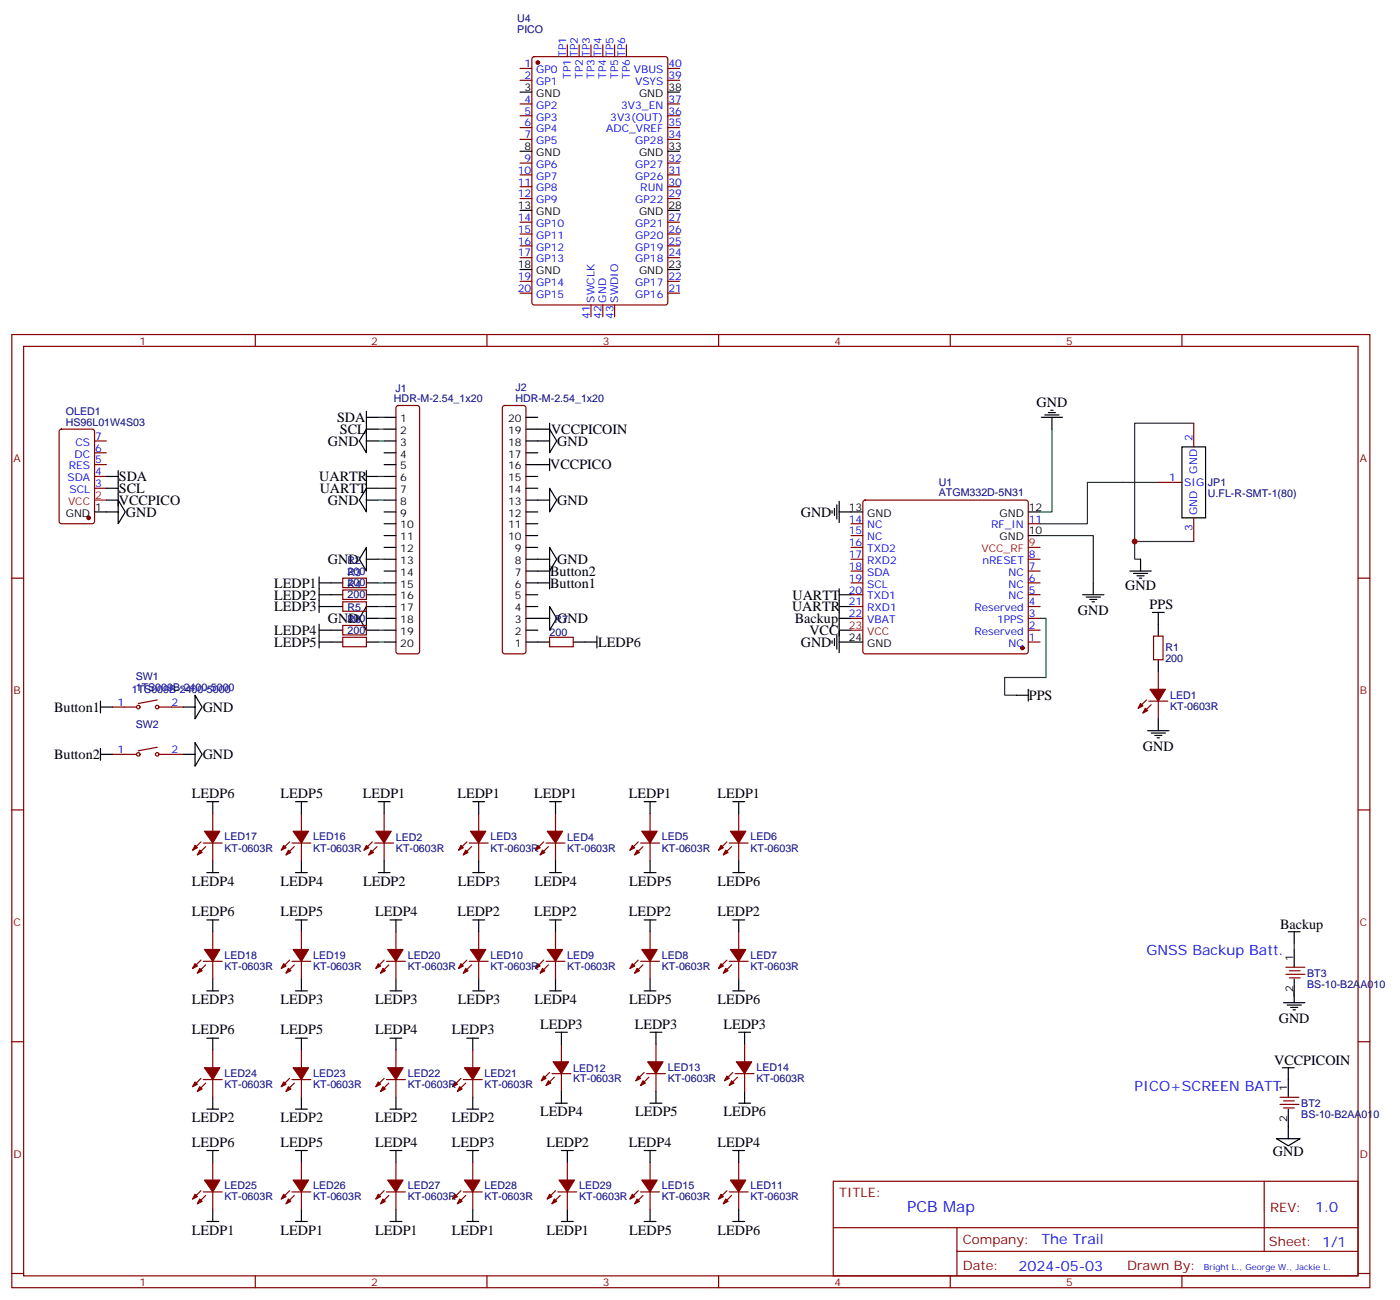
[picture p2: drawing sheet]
<svg xmlns="http://www.w3.org/2000/svg" width="418mm" height="388mm" viewBox="0 0 418 388" stroke-linecap="round" stroke-linejoin="round" font-family="sans-serif">
<defs><g id="words">
<text font-size="4.6" fill="#00f" x="270.8" y="361.4">PCB Map</text>
<g font-size="4.2">
<text x="100.6" y="125.9">SDA</text>
<text x="309.4" y="121.3">GND</text>
<text x="101.4" y="129.4">SCL</text>
<text x="164.5" y="129.4">VCCPICOIN</text>
<text x="97.9" y="133">GND</text>
<text x="166.3" y="133">GND</text>
<text x="35.5" y="143.6">SDA</text>
<text x="95.3" y="143.6">UARTR</text>
<text x="164.2" y="140">VCCPICO</text>
<text x="35.5" y="147.1">SCL</text>
<text x="95.4" y="147.1">UARTT</text>
<text x="35.5" y="150.6">VCCPICO</text>
<text x="37.6" y="154.2">GND</text>
<text x="97.9" y="150.6">GND</text>
<text x="166.3" y="150.6">GND</text>
<text x="239" y="154.1">GND</text>
<text x="97.9" y="168.2">GND</text>
<text x="164.2" y="171.8">Button2</text>
<text x="166.3" y="168.2">GND</text>
<text x="81.8" y="175.3">LEDP1</text>
<text x="81.8" y="178.8">LEDP2</text>
<text x="164.2" y="175.3">Button1</text>
<text x="236.5" y="178.8">UARTT</text>
<text x="335.8" y="176">GND</text>
<text x="81.8" y="182.4">LEDP3</text>
<text x="97.9" y="185.9">GND</text>
<text x="166.3" y="185.9">GND</text>
<text x="236.4" y="182.4">UARTR</text>
<text x="237.2" y="185.9">Backup</text>
<text x="321.7" y="183.4">GND</text>
<text x="343.1" y="181.6">PPS</text>
<text x="81.8" y="189.4">LEDP4</text>
<text x="241.6" y="189.4">VCC</text>
<text x="81.8" y="193">LEDP5</text>
<text x="178.6" y="192.9">LEDP6</text>
<text x="239" y="193">GND</text>
<text x="307.1" y="208.8">PPS</text>
<text x="16.2" y="212.3">Button1</text>
<text x="60.5" y="212.3">GND</text>
<text x="16.2" y="226.4">Button2</text>
<text x="60.5" y="226.4">GND</text>
<text x="341.1" y="224.1">GND</text>
<text x="57.3" y="238">LEDP6</text>
<text x="83.7" y="238">LEDP5</text>
<text x="108.3" y="238.1">LEDP1</text>
<text x="136.5" y="238.1">LEDP1</text>
<text x="159.5" y="238.1">LEDP1</text>
<text x="187.7" y="238.1">LEDP1</text>
<text x="214.1" y="238.1">LEDP1</text>
<text x="57.3" y="264.2">LEDP4</text>
<text x="83.7" y="264.2">LEDP4</text>
<text x="108.4" y="264.3">LEDP2</text>
<text x="136.7" y="264.3">LEDP3</text>
<text x="159.5" y="264.3">LEDP4</text>
<text x="187.8" y="264.3">LEDP5</text>
<text x="214.2" y="264.3">LEDP6</text>
<text x="57.3" y="273.3">LEDP6</text>
<text x="83.7" y="273.3">LEDP5</text>
<text x="112" y="273.3">LEDP4</text>
<text x="136.5" y="273.3">LEDP2</text>
<text x="159.5" y="273.3">LEDP2</text>
<text x="187.7" y="273.3">LEDP2</text>
<text x="214.1" y="273.3">LEDP2</text>
<text x="382.1" y="277.2">Backup</text>
<text x="57.3" y="299.5">LEDP3</text>
<text x="83.7" y="299.5">LEDP3</text>
<text x="112" y="299.5">LEDP3</text>
<text x="136.7" y="299.5">LEDP3</text>
<text x="159.5" y="299.5">LEDP4</text>
<text x="187.8" y="299.5">LEDP5</text>
<text x="214.2" y="299.5">LEDP6</text>
<text x="381.7" y="305.2">GND</text>
<text x="57.3" y="308.6">LEDP6</text>
<text x="83.7" y="308.6">LEDP5</text>
<text x="112" y="308.6">LEDP4</text>
<text x="134.9" y="308.6">LEDP3</text>
<text x="161.2" y="306.9">LEDP3</text>
<text x="189.4" y="306.9">LEDP3</text>
<text x="215.9" y="306.9">LEDP3</text>
<text x="380.3" y="317.8">VCCPICOIN</text>
<text x="57.3" y="334.8">LEDP2</text>
<text x="83.7" y="334.8">LEDP2</text>
<text x="112" y="334.8">LEDP2</text>
<text x="134.9" y="334.8">LEDP2</text>
<text x="161.3" y="333.1">LEDP4</text>
<text x="189.6" y="333.1">LEDP5</text>
<text x="216" y="333.1">LEDP6</text>
<text x="57.3" y="342.1">LEDP6</text>
<text x="83.7" y="342.1">LEDP5</text>
<text x="112" y="342.1">LEDP4</text>
<text x="134.9" y="342.1">LEDP3</text>
<text x="163.1" y="342.1">LEDP2</text>
<text x="187.7" y="342">LEDP4</text>
<text x="214.2" y="342">LEDP4</text>
<text x="379.9" y="345">GND</text>
<text x="57.3" y="368.3">LEDP1</text>
<text x="83.7" y="368.3">LEDP1</text>
<text x="112" y="368.3">LEDP1</text>
<text x="134.9" y="368.3">LEDP1</text>
<text x="163.1" y="368.3">LEDP1</text>
<text x="187.8" y="368.3">LEDP5</text>
<text x="214.2" y="368.3">LEDP6</text>
</g>
<g font-size="4.2" fill="#00f">
<text x="342.2" y="285">GNSS Backup Batt.</text>
<text x="338.7" y="325.6">PICO+SCREEN BATT</text>
<text x="392.5" y="361.7">1.0</text>
<text x="310.9" y="371.2">The Trail</text>
<text x="304" y="379">2024-05-03</text>
</g>
<g font-size="3.9" fill="#800">
<text x="250.5" y="357">TITLE:</text>
<text x="379.1" y="361.7">REV:</text>
<text x="287.4" y="371.2">Company:</text>
<text x="378.7" y="371.8">Sheet: 1/1</text>
<text x="287.4" y="378.8">Date:</text>
<text x="336.4" y="378.9">Drawn By:</text>
</g>
<g font-size="3.2" fill="#000080">
<text x="154.4" y="9.7">PICO</text>
<text x="154.4" y="6.5">U4</text>
<text x="117.6" y="119.9">HDR-M-2.54_1x20</text>
<text x="118.1" y="117">J1</text>
<text x="153.8" y="119.9">HDR-M-2.54_1x20</text>
<text x="153.8" y="116.7">J2</text>
<text x="19.6" y="123.7">OLED1</text>
<text x="19.6" y="127">HS96L01W4S03</text>
<text x="280.2" y="148">ATGM332D-5N31</text>
<text x="280.2" y="145.1">U1</text>
<text x="360.5" y="148.1">U.FL-R-SMT-1(80)</text>
<text x="360.5" y="145">JP1</text>
<text x="103.7" y="171.4">200</text>
<text x="103.7" y="168.3">R2</text>
<text x="103.7" y="171.8">R3</text>
<text x="103.7" y="174.9">200</text>
<text x="103.7" y="178.5">200</text>
<text x="103.7" y="175.3">R4</text>
<text x="103.7" y="185.5">200</text>
<text x="103.7" y="182.4">R5</text>
<text x="103.7" y="185.9">R6</text>
<text x="165.5" y="185.9">R7</text>
<text x="103.7" y="189.1">200</text>
<text x="164" y="189.8">200</text>
<text x="347.8" y="197.5">200</text>
<text x="347.8" y="194.3">R1</text>
<text x="40.5" y="203">SW1</text>
<text x="40.5" y="206.1">1TS009B-2400-5000</text>
<text x="349.2" y="208.5">LED1</text>
<text x="349.2" y="211.8">KT-0603R</text>
<text x="40.5" y="217.1">SW2</text>
<text x="67" y="250.7">LED17</text>
<text x="93.5" y="250.7">LED16</text>
<text x="118.2" y="250.9">LED2</text>
<text x="146.4" y="250.7">LED3</text>
<text x="169.3" y="250.9">LED4</text>
<text x="197.6" y="250.7">LED5</text>
<text x="224" y="250.7">LED6</text>
<text x="67" y="254.1">KT-0603R</text>
<text x="93.5" y="254.1">KT-0603R</text>
<text x="118.2" y="254.1">KT-0603R</text>
<text x="146.4" y="254.1">KT-0603R</text>
<text x="169.3" y="254.1">KT-0603R</text>
<text x="197.6" y="254.1">KT-0603R</text>
<text x="224" y="254.1">KT-0603R</text>
<text x="67" y="285.9">LED18</text>
<text x="93.5" y="285.9">LED19</text>
<text x="121.7" y="285.9">LED20</text>
<text x="146.4" y="285.9">LED10</text>
<text x="169.3" y="286.2">LED9</text>
<text x="197.6" y="285.9">LED8</text>
<text x="224" y="285.9">LED7</text>
<text x="67" y="289.3">KT-0603R</text>
<text x="93.5" y="289.3">KT-0603R</text>
<text x="121.7" y="289.3">KT-0603R</text>
<text x="146.4" y="289.3">KT-0603R</text>
<text x="169.3" y="289.3">KT-0603R</text>
<text x="197.6" y="289.3">KT-0603R</text>
<text x="224" y="289.3">KT-0603R</text>
<text x="390.2" y="291.4">BT3</text>
<text x="390.2" y="294.6">BS-10-B2AA010</text>
<text x="67" y="321.2">LED24</text>
<text x="93.5" y="321.2">LED23</text>
<text x="121.7" y="321.2">LED22</text>
<text x="144.6" y="321.2">LED21</text>
<text x="171.1" y="322.8">KT-0603R</text>
<text x="171.1" y="319.7">LED12</text>
<text x="199.3" y="322.8">KT-0603R</text>
<text x="199.3" y="319.5">LED13</text>
<text x="225.8" y="322.8">KT-0603R</text>
<text x="225.8" y="319.5">LED14</text>
<text x="67" y="324.6">KT-0603R</text>
<text x="93.5" y="324.6">KT-0603R</text>
<text x="121.7" y="324.6">KT-0603R</text>
<text x="144.6" y="324.6">KT-0603R</text>
<text x="388.4" y="333.4">BS-10-B2AA010</text>
<text x="388.4" y="330.3">BT2</text>
<text x="67" y="358.1">KT-0603R</text>
<text x="67" y="354.7">LED25</text>
<text x="93.5" y="358.1">KT-0603R</text>
<text x="93.5" y="354.7">LED26</text>
<text x="121.7" y="358.1">KT-0603R</text>
<text x="121.7" y="354.7">LED27</text>
<text x="144.6" y="358.1">KT-0603R</text>
<text x="144.6" y="354.7">LED28</text>
<text x="172.9" y="358.1">KT-0603R</text>
<text x="172.9" y="354.7">LED29</text>
<text x="197.6" y="358.1">KT-0603R</text>
<text x="197.6" y="354.7">LED15</text>
<text x="224" y="358.1">KT-0603R</text>
<text x="224" y="354.7">LED11</text>
</g>
<g font-size="3.2" fill="#00f">
<text x="169" y="16.9" transform="rotate(-90 169 16.9)">TP1</text>
<text x="172.5" y="16.9" transform="rotate(-90 172.5 16.9)">TP2</text>
<text x="176" y="16.9" transform="rotate(-90 176 16.9)">TP3</text>
<text x="179.6" y="16.9" transform="rotate(-90 179.6 16.9)">TP4</text>
<text x="183.1" y="16.9" transform="rotate(-90 183.1 16.9)">TP5</text>
<text x="186.6" y="16.9" transform="rotate(-90 186.6 16.9)">TP6</text>
<text x="156.6" y="20.1">1</text>
<text x="156.6" y="23.6">2</text>
<text x="160.1" y="21.8">GP0</text>
<text x="170.4" y="23.5" transform="rotate(-90 170.4 23.5)">TP1</text>
<text x="173.9" y="23.5" transform="rotate(-90 173.9 23.5)">TP2</text>
<text x="177.4" y="23.5" transform="rotate(-90 177.4 23.5)">TP3</text>
<text x="181" y="23.5" transform="rotate(-90 181 23.5)">TP4</text>
<text x="184.5" y="23.5" transform="rotate(-90 184.5 23.5)">TP5</text>
<text x="188" y="23.5" transform="rotate(-90 188 23.5)">TP6</text>
<text x="189.2" y="21.8">VBUS</text>
<text x="199.5" y="23.6">39</text>
<text x="199.5" y="20.1">40</text>
<text x="160.1" y="25.4">GP1</text>
<text x="189.6" y="25.4">VSYS</text>
<text x="156.6" y="30.7">4</text>
<text x="156.6" y="34.2">5</text>
<text x="160.1" y="32.4">GP2</text>
<text x="160.1" y="35.9">GP3</text>
<text x="182.2" y="35.9">3V3(OUT)</text>
<text x="185.4" y="32.4">3V3_EN</text>
<text x="199.5" y="34.2">36</text>
<text x="199.5" y="30.7">37</text>
<text x="156.6" y="37.7">6</text>
<text x="156.6" y="41.2">7</text>
<text x="160.1" y="39.5">GP4</text>
<text x="181" y="39.5">ADC_VREF</text>
<text x="199.5" y="41.2">34</text>
<text x="199.5" y="37.7">35</text>
<text x="160.1" y="43">GP5</text>
<text x="189.6" y="43">GP28</text>
<text x="154.5" y="51.8">10</text>
<text x="156.6" y="48.3">9</text>
<text x="160.1" y="50.1">GP6</text>
<text x="160.1" y="53.6">GP7</text>
<text x="189.6" y="53.6">GP26</text>
<text x="189.6" y="50.1">GP27</text>
<text x="199.5" y="51.8">31</text>
<text x="199.5" y="48.3">32</text>
<text x="154.5" y="55.4">11</text>
<text x="154.5" y="58.9">12</text>
<text x="160.1" y="57.1">GP8</text>
<text x="191.1" y="57.1">RUN</text>
<text x="199.5" y="58.9">29</text>
<text x="199.5" y="55.4">30</text>
<text x="154.5" y="65.9">14</text>
<text x="160.1" y="60.6">GP9</text>
<text x="189.6" y="60.6">GP22</text>
<text x="199.5" y="65.9">27</text>
<text x="154.5" y="69.5">15</text>
<text x="160.1" y="67.7">GP10</text>
<text x="160.1" y="71.2">GP11</text>
<text x="189.6" y="71.2">GP20</text>
<text x="189.6" y="67.7">GP21</text>
<text x="199.5" y="69.5">26</text>
<text x="154.5" y="73">16</text>
<text x="154.5" y="76.5">17</text>
<text x="160.1" y="74.8">GP12</text>
<text x="189.6" y="74.8">GP19</text>
<text x="199.5" y="76.5">24</text>
<text x="199.5" y="73">25</text>
<text x="154.5" y="83.6">19</text>
<text x="160.1" y="78.3">GP13</text>
<text x="189.6" y="78.3">GP18</text>
<text x="199.5" y="83.6">22</text>
<text x="154.5" y="87.1">20</text>
<text x="160.1" y="85.3">GP14</text>
<text x="160.1" y="88.9">GP15</text>
<text x="189.6" y="88.9">GP16</text>
<text x="189.6" y="85.3">GP17</text>
<text x="199.5" y="87.1">21</text>
<text x="176" y="95" transform="rotate(-90 176 95)">41</text>
<text x="177.4" y="90.3" transform="rotate(-90 177.4 90.3)">SWCLK</text>
<text x="179.6" y="95" transform="rotate(-90 179.6 95)">42</text>
<text x="181" y="90.3" transform="rotate(-90 181 90.3)">GND</text>
<text x="183.1" y="95" transform="rotate(-90 183.1 95)">43</text>
<text x="184.5" y="90.3" transform="rotate(-90 184.5 90.3)">SWDIO</text>
<text x="28.4" y="131.2">7</text>
<text x="356" y="131.6" transform="rotate(-90 356 131.6)">2</text>
<text x="22.3" y="136.5">DC</text>
<text x="22.5" y="133">CS</text>
<text x="28.4" y="134.7">6</text>
<text x="20.1" y="143.5">SDA</text>
<text x="20.5" y="140">RES</text>
<text x="28.4" y="141.8">4</text>
<text x="28.4" y="138.3">5</text>
<text x="349" y="143.5">1</text>
<text x="357.4" y="141.3" transform="rotate(-90 357.4 141.3)">GND</text>
<text x="20.8" y="147.1">SCL</text>
<text x="28.4" y="145.3">3</text>
<text x="353.5" y="145">SIG</text>
<text x="253.3" y="155.9">14</text>
<text x="307.1" y="155.9">11</text>
<text x="357.4" y="153.8" transform="rotate(-90 357.4 153.8)">GND</text>
<text x="253.3" y="159.4">15</text>
<text x="258.8" y="157.7">NC</text>
<text x="258.8" y="161.2">NC</text>
<text x="295.9" y="157.7">RF_IN</text>
<text x="356" y="158.3" transform="rotate(-90 356 158.3)">3</text>
<text x="253.3" y="162.9">16</text>
<text x="253.3" y="166.5">17</text>
<text x="258.8" y="164.7">TXD2</text>
<text x="307.1" y="166.5">8</text>
<text x="253.3" y="170">18</text>
<text x="253.3" y="173.5">19</text>
<text x="258.8" y="168.2">RXD2</text>
<text x="258.8" y="171.8">SDA</text>
<text x="293.3" y="168.2">nRESET</text>
<text x="301" y="171.8">NC</text>
<text x="307.1" y="173.5">6</text>
<text x="307.1" y="170">7</text>
<text x="253.3" y="177.1">20</text>
<text x="258.8" y="175.3">SCL</text>
<text x="258.8" y="178.8">TXD1</text>
<text x="301" y="178.8">NC</text>
<text x="301" y="175.3">NC</text>
<text x="307.1" y="177.1">5</text>
<text x="253.3" y="180.6">21</text>
<text x="253.3" y="184.1">22</text>
<text x="258.8" y="182.4">RXD1</text>
<text x="258.8" y="185.9">VBAT</text>
<text x="290.9" y="182.4">Reserved</text>
<text x="297.6" y="185.9">1PPS</text>
<text x="307.1" y="184.1">3</text>
<text x="307.1" y="180.6">4</text>
<text x="290.9" y="189.4">Reserved</text>
<text x="307.1" y="191.2">1</text>
<text x="307.1" y="187.6">2</text>
<text x="301" y="192.9">NC</text>
<text x="35" y="210.6">1</text>
<text x="51.2" y="210.6">2</text>
<text x="35" y="224.7">1</text>
<text x="51.2" y="224.7">2</text>
</g>
<g font-size="3.2">
<text x="156.6" y="27.1">3</text>
<text x="160.1" y="28.9">GND</text>
<text x="190.7" y="28.9">GND</text>
<text x="199.5" y="27.1">38</text>
<text x="156.6" y="44.8">8</text>
<text x="160.1" y="46.5">GND</text>
<text x="190.7" y="46.5">GND</text>
<text x="199.5" y="44.8">33</text>
<text x="154.5" y="62.4">13</text>
<text x="160.1" y="64.2">GND</text>
<text x="190.7" y="64.2">GND</text>
<text x="199.5" y="62.4">28</text>
<text x="154.5" y="80">18</text>
<text x="160.1" y="81.8">GND</text>
<text x="190.7" y="81.8">GND</text>
<text x="199.5" y="80">23</text>
<text x="119.5" y="125.9">1</text>
<text x="151.6" y="125.9">20</text>
<text x="119.5" y="129.4">2</text>
<text x="151.6" y="129.4">19</text>
<text x="119.5" y="133">3</text>
<text x="119.5" y="136.5">4</text>
<text x="151.6" y="136.5">17</text>
<text x="151.6" y="133">18</text>
<text x="119.5" y="140">5</text>
<text x="119.5" y="143.5">6</text>
<text x="151.6" y="143.5">15</text>
<text x="151.6" y="140">16</text>
<text x="119.5" y="147.1">7</text>
<text x="151.6" y="147.1">14</text>
<text x="19.6" y="154.1">GND</text>
<text x="28.4" y="152.4">1</text>
<text x="119.5" y="150.6">8</text>
<text x="119.5" y="154.1">9</text>
<text x="151.6" y="154.1">12</text>
<text x="151.6" y="150.6">13</text>
<text x="253.3" y="152.4">13</text>
<text x="258.8" y="154.1">GND</text>
<text x="298.3" y="154.1">GND</text>
<text x="307.1" y="152.4">12</text>
<text x="119.5" y="157.7">10</text>
<text x="119.5" y="161.2">11</text>
<text x="151.6" y="161.2">10</text>
<text x="151.6" y="157.7">11</text>
<text x="298.3" y="161.2">GND</text>
<text x="307.1" y="159.4">10</text>
<text x="119.5" y="164.7">12</text>
<text x="153.7" y="164.7">9</text>
<text x="119.5" y="168.2">13</text>
<text x="119.5" y="171.8">14</text>
<text x="153.7" y="171.8">7</text>
<text x="153.7" y="168.2">8</text>
<text x="119.5" y="175.3">15</text>
<text x="119.5" y="178.8">16</text>
<text x="153.7" y="178.8">5</text>
<text x="153.7" y="175.3">6</text>
<text x="119.5" y="182.4">17</text>
<text x="119.5" y="185.9">18</text>
<text x="153.7" y="185.9">3</text>
<text x="153.7" y="182.4">4</text>
<text x="119.5" y="189.4">19</text>
<text x="153.7" y="189.4">2</text>
<text x="253.3" y="191.2">24</text>
<text x="119.5" y="192.9">20</text>
<text x="153.7" y="192.9">1</text>
<text x="258.8" y="192.9">GND</text>
<text x="385.9" y="286.8" transform="rotate(-90 385.9 286.8)">1</text>
<text x="385.9" y="295.8" transform="rotate(-90 385.9 295.8)">2</text>
<text x="384.2" y="325.6" transform="rotate(-90 384.2 325.6)">1</text>
<text x="384.2" y="334.7" transform="rotate(-90 384.2 334.7)">2</text>
</g>
<g font-size="3.2" fill="#800">
<text x="41.6" y="102.8">1</text>
<text x="110.8" y="102.8">2</text>
<text x="179.9" y="102.8">3</text>
<text x="249.1" y="102.8">4</text>
<text x="318.2" y="102.8">5</text>
<text x="4.1" y="137.9">A</text>
<text x="405.9" y="137.9">A</text>
<text x="4.1" y="207">B</text>
<text x="405.9" y="207">B</text>
<text x="4.1" y="276.2">C</text>
<text x="405.9" y="276.2">C</text>
<text x="4.1" y="345.3">D</text>
<text x="405.9" y="345.3">D</text>
<text x="41.6" y="383.6">1</text>
<text x="110.8" y="383.6">2</text>
<text x="179.9" y="383.6">3</text>
<text x="249.1" y="383.6">4</text>
<text x="318.2" y="383.6">5</text>
</g>
<g font-size="3.2" fill="#f00">
<text x="28.4" y="148.8">2</text>
<text x="20.3" y="150.6">VCC</text>
<text x="293" y="164.7">VCC_RF</text>
<text x="307.1" y="162.9">9</text>
<text x="253.3" y="187.6">23</text>
<text x="258.8" y="189.4">VCC</text>
</g>
<text font-size="2.5" fill="#00f" x="359.4" y="378.9">Bright L., George W., Jackie L.</text>
</g></defs>
<g fill="none" stroke="#870000" stroke-width=".35">
<path d="M159 17.1l.5-.2h39.1l.7 .4v73l-.4 .6-39.4 .1-.7-.5-.1-72.9zM169.3 13.4v3.5M172.9 13.4v3.5M176.4 13.4v3.5M179.9 13.4v3.5M183.4 13.4v3.5M187 13.4v3.5M155.2 20.4h3.5M155.2 24h3.5M155.2 31h3.5M155.2 34.5h3.5M155.2 38.1h3.5"/>
<path d="M199.3 20.4h3.5M199.3 24h3.5M199.3 31h3.5M199.3 34.5h3.5M199.3 38.1h3.5M155.2 41.6h3.5M155.2 48.6h3.5M155.2 52.2h3.5M155.2 55.7h3.5M155.2 59.2h3.5M199.3 41.6h3.5M199.3 48.6h3.5"/>
<path d="M199.3 52.2h3.5M199.3 55.7h3.5M199.3 59.2h3.5M155.2 66.3h3.5M155.2 69.8h3.5M155.2 73.3h3.5M155.2 76.9h3.5M199.3 66.3h3.5M199.3 69.8h3.5M199.3 73.3h3.5M199.3 76.9h3.5M3.5 99.8h405.4v284.3h-405.4z"/>
<path d="M76.2 99.8v3.5M145.3 99.8v3.5M155.2 83.9h3.5M155.2 87.5h3.5M176.4 91v3.5M179.9 91v3.5M183.4 91v3.5M199.3 83.9h3.5M199.3 87.5h3.5M214.5 99.8v3.5M283.6 99.8v3.5M352.8 99.8v3.5"/>
<path d="M7.1 103.3h398.2v277.3h-398.2zM17.9 128.2l.4-.2h9.2l.7 .5v27l-.4 .7h-9.5l-.6-.4-.1-27.1zM28.2 138.6h3.5M28.2 135.1h3.5M28.2 131.6h3.5M118.4 121.2l.5-.2h5.6l.5 .2 .2 .5v72.6l-.2 .5-.5 .3h-5.6l-.5-.3-.2-.5v-72.6zM150.2 121.2l.4-.2h5.7l.5 .2 .2 .5v72.6l-.2 .5-.5 .3h-5.7l-.5-.3-.2-.5v-72.6zM356.3 126.3v7M28.2 145.7h3.5M28.2 142.1h3.5M254 156.2h3.5M254 159.8h3.5"/>
<path d="M257.8 149.4l.4-.2h48l.5 .2 .2 .5v44.4l-.2 .5-.5 .3h-48l-.5-.3-.2-.5v-44.4zM306.9 156.2h3.5M345.7 143.9h7.1M356.3 154.5v7M3.5 172.5h3.6M102.3 172.5h7.1v2.8h-7.1zM102.3 176h7.1v2.8h-7.1zM102.3 179.5h7.1v2.9h-7.1zM254 177.4h3.5M254 173.9h3.5M254 170.4h3.5M254 166.8h3.5"/>
<path d="M254 163.3h3.5M306.9 177.4h3.5M306.9 173.9h3.5M306.9 170.4h3.5M306.9 166.8h3.5M405.3 172.5h3.6M102.3 186.6h7.1v2.8h-7.1zM102.3 190.1h7.1v2.8h-7.1zM164 190.1h7.1v2.8h-7.1zM254 184.5h3.5M254 180.9h3.5M306.9 191.5h3.5"/>
<path d="M306.9 188h3.5M306.9 184.5h3.5M306.9 180.9h3.5M344.3 189.8h2.8v7h-2.8zM33.5 210.9h7.1M46.9 208.8l-5.6 1.1M47.6 210.9h7.1M342.2 208.8l-2.5 2.5M342.9 209.2h5.6M343.6 210.2l-2.5 2.5M345.7 200.3v5.3M345.7 209.2v5.3"/>
<path d="M33.5 225h7.1M46.9 222.9l-5.6 1.1M47.6 225h7.1M3.5 241.6h3.6M60 251.1l-2.5 2.5M60.7 251.5h5.6M61.4 252.6l-2.5 2.4M63.5 242.7v5.3M63.5 251.5v5.3M86.4 251.1l-2.4 2.5M87.1 251.5h5.7M87.8 252.6l-2.4 2.4"/>
<path d="M90 242.7v5.3M90 251.5v5.3M111.1 251.1l-2.4 2.5M111.8 251.5h5.7M112.5 252.6l-2.4 2.4M114.7 242.7v5.3M114.7 251.5v5.3M139.3 251.1l-2.4 2.5M140.1 251.5h5.6M140.8 252.6l-2.5 2.4M142.9 242.7v5.3M142.9 251.5v5.3"/>
<path d="M162.3 251.1l-2.5 2.5M163 251.5h5.6M163.7 252.6l-2.5 2.4M165.8 242.7v5.3M165.8 251.5v5.3M190.5 251.1l-2.5 2.5M191.2 251.5h5.6M191.9 252.6l-2.5 2.4M194 242.7v5.3M194 251.5v5.3M217 251.1l-2.5 2.5M217.7 251.5h5.6"/>
<path d="M218.4 252.6l-2.5 2.4M220.5 242.7v5.3M220.5 251.5v5.3M405.3 241.6h3.6M63.5 278v5.2M90 278v5.2M118.2 278v5.2M142.9 278v5.2M165.8 278v5.2M194 278v5.2M220.5 278v5.2M60 286.4l-2.5 2.5"/>
<path d="M60.7 286.8h5.6M61.4 287.8l-2.5 2.5M63.5 286.8v5.3M86.4 286.4l-2.4 2.5M87.1 286.8h5.7M87.8 287.8l-2.4 2.5M90 286.8v5.3M114.7 286.4l-2.5 2.5M115.4 286.8h5.6M116.1 287.8l-2.5 2.5M118.2 286.8v5.3M139.3 286.4l-2.4 2.5"/>
<path d="M140.1 286.8h5.6M140.8 287.8l-2.5 2.5M142.9 286.8v5.3M162.3 286.4l-2.5 2.5M163 286.8h5.6M163.7 287.8l-2.5 2.5M165.8 286.8v5.3M190.5 286.4l-2.5 2.5M191.2 286.8h5.6M191.9 287.8l-2.5 2.5M194 286.8v5.3M217 286.4l-2.5 2.5"/>
<path d="M217.7 286.8h5.6M218.4 287.8l-2.5 2.5M220.5 286.8v5.3M383.8 290.7h5.7M383.8 288.5h5.7M384.9 291.7h3.2M384.9 289.6h3.2M3.5 310.8h3.6M63.5 313.2v5.3M90 313.2v5.3M118.2 313.2v5.3M141.1 313.2v5.3"/>
<path d="M164 319.9l-2.4 2.5M167.6 311.5v5.3M192.3 319.9l-2.5 2.5M195.8 311.5v5.3M218.7 319.9l-2.4 2.5M222.2 311.5v5.3M405.3 310.8h3.6M60 321.7l-2.5 2.5M60.7 322.1h5.6M61.4 323.1l-2.5 2.5M63.5 322.1v5.2M86.4 321.7l-2.4 2.5"/>
<path d="M87.1 322.1h5.7M87.8 323.1l-2.4 2.5M90 322.1v5.2M114.7 321.7l-2.5 2.5M115.4 322.1h5.6M116.1 323.1l-2.5 2.5M118.2 322.1v5.2M137.6 321.7l-2.5 2.5M138.3 322.1h5.6M139 323.1l-2.5 2.5M141.1 322.1v5.2M164.7 320.3h5.7"/>
<path d="M165.5 321.3l-2.5 2.5M167.6 320.3v5.3M193 320.3h5.6M193.7 321.3l-2.5 2.5M195.8 320.3v5.3M219.4 320.3h5.7M220.1 321.3l-2.4 2.5M222.2 320.3v5.3M382.1 329.5h5.6M382.1 327.3h5.6M383.1 330.5h3.2M383.1 328.4h3.2"/>
<path d="M60 355.2l-2.5 2.5M60.7 355.6h5.6M61.4 356.6l-2.5 2.5M63.5 346.7v5.3M63.5 355.6v5.3M86.4 355.2l-2.4 2.5M87.1 355.6h5.7M87.8 356.6l-2.4 2.5M90 346.7v5.3M90 355.6v5.3M114.7 355.2l-2.5 2.5M115.4 355.6h5.6"/>
<path d="M116.1 356.6l-2.5 2.5M118.2 346.7v5.3M118.2 355.6v5.3M137.6 355.2l-2.5 2.5M138.3 355.6h5.6M139 356.6l-2.5 2.5M141.1 346.7v5.3M141.1 355.6v5.3M165.8 355.2l-2.5 2.5M166.5 355.6h5.7M167.2 356.6l-2.5 2.5M169.3 346.7v5.3"/>
<path d="M169.3 355.6v5.3M190.5 355.2l-2.5 2.5M191.2 355.6h5.6M191.9 356.6l-2.5 2.5M194 346.7v5.3M194 355.6v5.3M217 355.2l-2.5 2.5M217.7 355.6h5.6M218.4 356.6l-2.5 2.5M220.5 346.7v5.3M220.5 355.6v5.3M248.7 352.4h156.6v28.2h-156.6z"/>
<path d="M377.3 352.4v20.9M3.5 379.9h3.6M248.7 366.2h156.5M285.6 373.3h119.6M285.6 366.2v14.1M405.3 379.9h3.6M76.2 380.6v3.5M145.3 380.6v3.5M214.5 380.6v3.5M283.6 380.6v3.5M352.8 380.6v3.5"/>
<circle cx="41.3" cy="210.9" r=".53"/>
<circle cx="46.9" cy="210.9" r=".53"/>
<circle cx="41.3" cy="225" r=".53"/>
<circle cx="46.9" cy="225" r=".53"/>
</g>
<g fill="#870000" stroke="#870000" stroke-width=".35">
<path d="M341.8 211.3l.7 .7-1.4 .7z"/>
<path d="M340.4 209.9l.7 .7-1.4 .7z"/>
<path d="M343.3 205.6h4.5l-2.1 3.6z"/>
<path d="M110.8 253.6l.7 .7-1.4 .7z"/>
<path d="M109.4 252.2l.7 .7-1.4 .7z"/>
<path d="M112.2 248h4.6l-2.1 3.5z"/>
<path d="M139 253.6l.7 .7-1.4 .7z"/>
<path d="M137.6 252.2l.7 .7-1.4 .7z"/>
<path d="M140.4 248h4.6l-2.1 3.5z"/>
<path d="M161.9 253.6l.7 .7-1.4 .7z"/>
<path d="M160.5 252.2l.7 .7-1.4 .7z"/>
<path d="M163.3 248h4.6l-2.1 3.5z"/>
<path d="M190.1 253.6l.8 .7-1.5 .7z"/>
<path d="M188.7 252.2l.7 .7-1.4 .7z"/>
<path d="M191.6 248h4.5l-2.1 3.5z"/>
<path d="M216.6 253.6l.7 .7-1.4 .7z"/>
<path d="M215.2 252.2l.7 .7-1.4 .7z"/>
<path d="M218 248h4.6l-2.1 3.5z"/>
<path d="M216.6 288.9l.7 .7-1.4 .7z"/>
<path d="M215.2 287.5l.7 .7-1.4 .7z"/>
<path d="M218 283.2h4.6l-2.1 3.6z"/>
<path d="M190.1 288.9l.8 .7-1.5 .7z"/>
<path d="M188.7 287.5l.7 .7-1.4 .7z"/>
<path d="M191.6 283.2h4.5l-2.1 3.6z"/>
<path d="M161.9 288.9l.7 .7-1.4 .7z"/>
<path d="M160.5 287.5l.7 .7-1.4 .7z"/>
<path d="M163.3 283.2h4.6l-2.1 3.6z"/>
<path d="M139 288.9l.7 .7-1.4 .7z"/>
<path d="M137.6 287.5l.7 .7-1.4 .7z"/>
<path d="M140.4 283.2h4.6l-2.1 3.6z"/>
<path d="M163.7 322.4l.7 .7-1.4 .7z"/>
<path d="M162.3 321l.7 .7-1.4 .7z"/>
<path d="M165.1 316.8h4.6l-2.1 3.5z"/>
<path d="M191.9 322.4l.7 .7-1.4 .7z"/>
<path d="M190.5 321l.7 .7-1.4 .7z"/>
<path d="M193.3 316.8h4.6l-2.1 3.5z"/>
<path d="M218.4 322.4l.7 .7-1.4 .7z"/>
<path d="M217 321l.7 .7-1.4 .7z"/>
<path d="M219.8 316.8h4.6l-2.2 3.5z"/>
<path d="M216.6 357.7l.7 .7-1.4 .7z"/>
<path d="M215.2 356.3l.7 .7-1.4 .7z"/>
<path d="M218 352h4.6l-2.1 3.6z"/>
<path d="M190.1 357.7l.8 .7-1.5 .7z"/>
<path d="M188.7 356.3l.7 .7-1.4 .7z"/>
<path d="M191.6 352h4.5l-2.1 3.6z"/>
<path d="M86.1 253.6l.7 .7-1.4 .7z"/>
<path d="M84.7 252.2l.7 .7-1.4 .7z"/>
<path d="M87.5 248h4.6l-2.1 3.5z"/>
<path d="M59.6 253.6l.7 .7-1.4 .7z"/>
<path d="M58.2 252.2l.7 .7-1.4 .7z"/>
<path d="M61 248h4.6l-2.1 3.5z"/>
<path d="M59.6 288.9l.7 .7-1.4 .7z"/>
<path d="M58.2 287.5l.7 .7-1.4 .7z"/>
<path d="M61 283.2h4.6l-2.1 3.6z"/>
<path d="M86.1 288.9l.7 .7-1.4 .7z"/>
<path d="M84.7 287.5l.7 .7-1.4 .7z"/>
<path d="M87.5 283.2h4.6l-2.1 3.6z"/>
<path d="M114.3 288.9l.7 .7-1.4 .7z"/>
<path d="M112.9 287.5l.7 .7-1.4 .7z"/>
<path d="M115.7 283.2h4.6l-2.1 3.6z"/>
<path d="M137.2 324.2l.7 .7-1.4 .7z"/>
<path d="M135.8 322.8l.7 .7-1.4 .7z"/>
<path d="M138.6 318.5h4.6l-2.1 3.6z"/>
<path d="M114.3 324.2l.7 .7-1.4 .7z"/>
<path d="M112.9 322.8l.7 .7-1.4 .7z"/>
<path d="M115.7 318.5h4.6l-2.1 3.6z"/>
<path d="M86.1 324.2l.7 .7-1.4 .7z"/>
<path d="M84.7 322.8l.7 .7-1.4 .7z"/>
<path d="M87.5 318.5h4.6l-2.1 3.6z"/>
<path d="M59.6 324.2l.7 .7-1.4 .7z"/>
<path d="M58.2 322.8l.7 .7-1.4 .7z"/>
<path d="M61 318.5h4.6l-2.1 3.6z"/>
<path d="M59.6 357.7l.7 .7-1.4 .7z"/>
<path d="M58.2 356.3l.7 .7-1.4 .7z"/>
<path d="M61 352h4.6l-2.1 3.6z"/>
<path d="M86.1 357.7l.7 .7-1.4 .7z"/>
<path d="M84.7 356.3l.7 .7-1.4 .7z"/>
<path d="M87.5 352h4.6l-2.1 3.6z"/>
<path d="M114.3 357.7l.7 .7-1.4 .7z"/>
<path d="M112.9 356.3l.7 .7-1.4 .7z"/>
<path d="M115.7 352h4.6l-2.1 3.6z"/>
<path d="M137.2 357.7l.7 .7-1.4 .7z"/>
<path d="M135.8 356.3l.7 .7-1.4 .7z"/>
<path d="M138.6 352h4.6l-2.1 3.6z"/>
<path d="M165.5 357.7l.7 .7-1.5 .7z"/>
<path d="M164 356.3l.7 .7-1.4 .7z"/>
<path d="M166.9 352h4.5l-2.1 3.6z"/>
<circle cx="305.2" cy="193.3" r=".53"/>
<circle cx="26.5" cy="154.5" r=".53"/>
<circle cx="160.5" cy="18.7" r=".53"/>
</g>
<path d="M28.2 149.2h3.5M306.9 163.3h3.5M254 188h3.5" fill="none" stroke="#f00" stroke-width=".35"/>
<g fill="none" stroke="#000" stroke-width=".35">
<path d="M155.2 27.5h3.5M199.3 27.5h3.5M155.2 45.1h3.5M199.3 45.1h3.5M155.2 62.8h3.5M199.3 62.8h3.5M155.2 80.4h3.5M199.3 80.4h3.5M109.4 128v7.1l-2.2-3.5zM109.4 124.5h3.5M109.4 122.7v7.1M109.4 128h3.5"/>
<path d="M109.4 131.6h3.5M114.7 124.5h3.5M114.7 128h3.5M114.7 131.6h3.5M114.7 138.6h3.5M114.7 135.1h3.5M157 124.5h3.5M157 128h7M157 131.6h7M157 138.6h7M157 135.1h3.5M164 128l2.2 3.6-2.2 3.5z"/>
<path d="M164 126.3v3.5M164 136.8v3.6M310.8 124.5h6.3M311.9 123.8h4.2M312.9 123.1h2.1M313.6 122.4h.7M314 124.5v3.5M352.8 133.3h7v21.2h-7zM28.2 152.7h7.1M31.7 145.7h3.6M31.7 142.1h3.6M31.7 149.2h3.6"/>
<path d="M35.3 149.2l2.1 3.5-2.1 3.5zM35.3 140.4v10.6M109.4 145.7v7l-2.2-3.5zM109.4 140.4v7M109.4 145.7h3.5M109.4 142.1h3.5M109.4 149.2h3.5M114.7 159.8h3.5M114.7 152.7h3.5M114.7 145.7h3.5M114.7 142.1h3.5M114.7 149.2h3.5"/>
<path d="M114.7 156.2h3.5M157 159.8h3.5M157 152.7h3.5M157 145.7h3.5M157 142.1h3.5M157 149.2h7M157 156.2h3.5M164 145.7l2.2 3.5-2.2 3.5zM248.4 152.4v.7M249.1 151.7v2.1M249.8 150.6v4.2M250.5 152.7h7"/>
<path d="M250.5 149.5v6.4M306.9 159.8h3.5M306.9 152.7h3.5M95.2 177.4h7.1M95.2 173.9h7.1M95.2 172.1v10.6M109.4 163.3v7.1l-2.2-3.6zM109.4 177.4h3.5M109.4 166.8h3.5M109.4 173.9h3.5M114.7 177.4h3.5M114.7 166.8h3.5"/>
<path d="M114.7 170.4h3.5M114.7 173.9h3.5M114.7 163.3h3.5M157 177.4h3.5M157 166.8h7M157 170.4h7M157 173.9h7M157 163.3h3.5M164 163.3l2.2 3.5-2.2 3.6zM164 168.6v7M250.5 175.6v19.1M250.5 177.4h3.5"/>
<path d="M323.1 177.4h6.4M324.2 178.1h4.2M325.3 178.8h2.1M326 179.5h.7M326.3 173.9v3.5M337.3 170.4h6.3M338.3 171.1h4.2M339.4 171.8h2.1M340.1 172.5h.7M340.4 166.8v3.6M95.2 191.5h7.1M95.2 188h7.1"/>
<path d="M95.2 180.9h7.1M95.2 186.2v7.1M109.4 180.9v7.1l-2.2-3.5zM109.4 191.5h3.5M109.4 188h3.5M109.4 180.9h3.5M109.4 184.5h3.5M114.7 191.5h3.5M114.7 188h3.5M114.7 180.9h3.5M114.7 184.5h3.5M157 191.5h7"/>
<path d="M157 188h3.5M157 180.9h3.5M157 184.5h7M164 180.9l2.2 3.6-2.2 3.5zM171.1 191.5h7.1M178.2 189.8v3.5M248.4 191.2v.7M249.1 190.5v2.1M249.8 189.4v4.2M250.5 191.5h7M250.5 188h3.5M250.5 180.9h3.5"/>
<path d="M250.5 184.5h3.5M344 182.7h3.5M345.7 182.7v7.1M345.7 196.8v3.5M30 210.9h3.5M30 209.2v3.5M54.7 210.9h3.5M58.2 207.4l2.1 3.5-2.1 3.6zM303.4 207.4h3.5M306.9 205.6v3.6M342.5 218h6.4M343.6 218.7h4.2"/>
<path d="M344.7 219.4h2.1M345.7 214.5v3.5M30 225h3.5M30 223.3v3.5M54.7 225h3.5M58.2 221.5l2.1 3.5-2.1 3.6zM61.7 239.1h3.6M63.5 239.1v3.6M88.2 239.1h3.5M90 239.1v3.6M112.9 239.1h3.5M114.7 239.1v3.6"/>
<path d="M141.1 239.1h3.5M142.9 239.1v3.6M164 239.1h3.6M165.8 239.1v3.6M192.3 239.1h3.5M194 239.1v3.6M218.7 239.1h3.5M220.5 239.1v3.6M345.4 220.1h.7M63.5 256.8v3.5M90 256.8v3.5M114.7 256.8v3.5"/>
<path d="M142.9 256.8v3.5M165.8 256.8v3.5M194 256.8v3.5M220.5 256.8v3.5M61.7 260.3h3.6M61.7 274.4h3.6M63.5 274.4v3.6M88.2 260.3h3.5M88.2 274.4h3.5M90 274.4v3.6M112.9 260.3h3.5M116.4 274.4h3.5"/>
<path d="M118.2 274.4v3.6M141.1 260.3h3.5M141.1 274.4h3.5M142.9 274.4v3.6M164 260.3h3.6M164 274.4h3.6M165.8 274.4v3.6M192.3 260.3h3.5M192.3 274.4h3.5M194 274.4v3.6M218.7 260.3h3.5M218.7 274.4h3.5"/>
<path d="M220.5 274.4v3.6M384.5 278h3.6M386.3 278v3.5M61.7 295.6h3.6M63.5 292.1v3.5M88.2 295.6h3.5M90 292.1v3.5M116.4 295.6h3.5M118.2 292.1v3.5M141.1 295.6h3.5M142.9 292.1v3.5M164 295.6h3.6"/>
<path d="M165.8 292.1v3.5M192.3 295.6h3.5M194 292.1v3.5M218.7 295.6h3.5M220.5 292.1v3.5M383.1 299.1h6.4M384.2 299.8h4.2M386.3 283.2v5.3M386.3 292.1v7M61.7 309.7h3.6M63.5 309.7v3.5M88.2 309.7h3.5"/>
<path d="M90 309.7v3.5M116.4 309.7h3.5M118.2 309.7v3.5M139.3 309.7h3.6M141.1 309.7v3.5M165.8 307.9h3.5M167.6 307.9v3.6M194 307.9h3.6M195.8 307.9v3.6M220.5 307.9h3.5M222.2 307.9v3.6M382.8 318.5h3.5"/>
<path d="M384.5 318.5v8.8M385.2 300.5h2.1M385.9 301.2h.7M61.7 330.9h3.6M63.5 327.3v3.6M88.2 330.9h3.5M90 327.3v3.6M116.4 330.9h3.5M118.2 327.3v3.6M139.3 330.9h3.6M141.1 327.3v3.6M165.8 329.1h3.5"/>
<path d="M167.6 325.6v3.5M194 329.1h3.6M195.8 325.6v3.5M220.5 329.1h3.5M222.2 325.6v3.5M381 339.7h7.1l-3.6 2.1zM384.5 330.9v8.8M61.7 343.2h3.6M63.5 343.2v3.5M88.2 343.2h3.5M90 343.2v3.5M116.4 343.2h3.5"/>
<path d="M118.2 343.2v3.5M139.3 343.2h3.6M141.1 343.2v3.5M167.6 343.2h3.5M169.3 343.2v3.5M192.3 343.2h3.5M194 343.2v3.5M218.7 343.2h3.5M220.5 343.2v3.5M61.7 364.4h3.6M63.5 360.9v3.5M88.2 364.4h3.5"/>
<path d="M90 360.9v3.5M116.4 364.4h3.5M118.2 360.9v3.5M139.3 364.4h3.6M141.1 360.9v3.5M167.6 364.4h3.5M169.3 360.9v3.5M192.3 364.4h3.5M194 360.9v3.5M218.7 364.4h3.5M220.5 360.9v3.5"/>
</g>
<g fill="none" stroke="#008700" stroke-width=".35">
<path d="M112.9 124.5h1.8M112.9 128h1.8M112.9 131.6h1.8M314 128v24.7h-3.6M356.3 126.3h-17.6v40.5h1.7M112.9 142.1h1.8M112.9 145.7h1.8M112.9 149.2h1.8M310.4 159.8h15.9v14.1M345.7 143.9h-21.1v12.3h-14.2M112.9 166.8h1.8M112.9 173.9h1.8"/>
<path d="M112.9 177.4h1.8M338.7 161.5h17.6M112.9 180.9h1.8M112.9 184.5h1.8M112.9 188h1.8M112.9 191.5h1.8M310.4 184.5h1.8v17.6h-12.3v5.3h3.5M386.3 281.5v1.7M386.3 295.6v1.8"/>
</g>
<circle cx="338.7" cy="161.5" r=".88" fill="#c00"/>
<use href="#words"/>
</svg>
